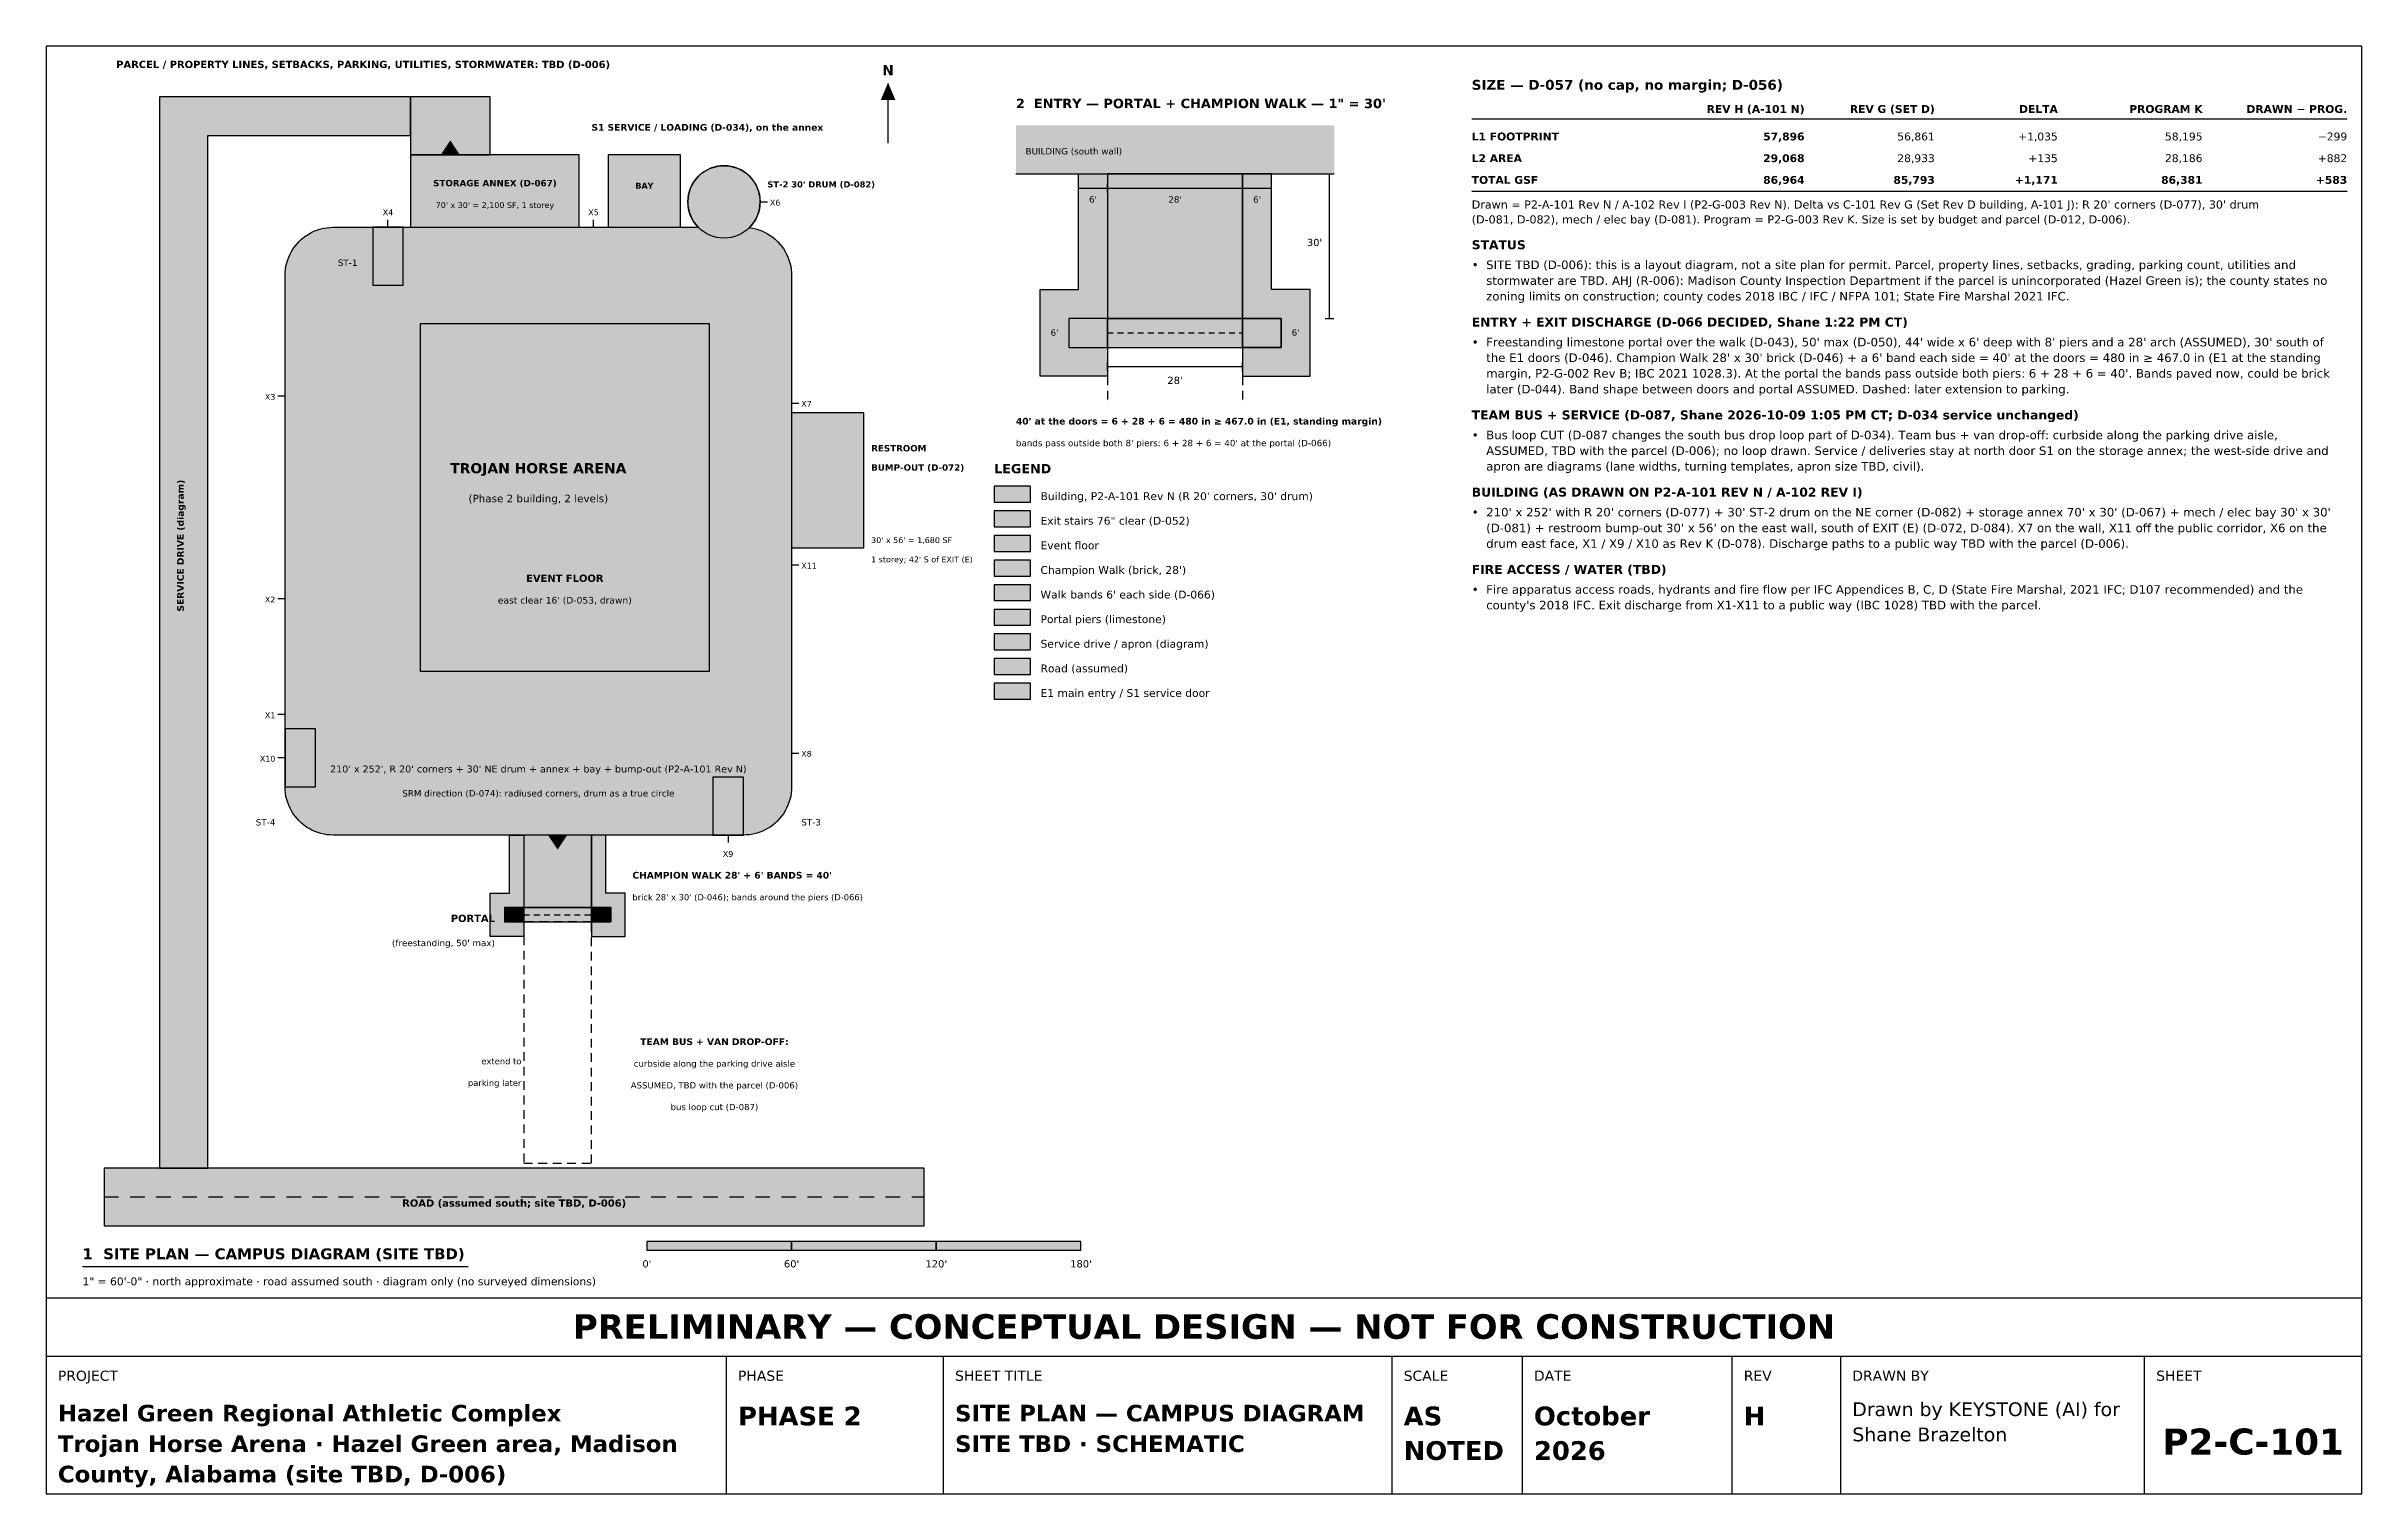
# Model space of a CAD drawing. Header units: inches. Extents: x 0.5 to 16.5, y 0.5 to 10.5.
import ezdxf
from ezdxf.enums import TextEntityAlignment as Align

# ---------------------------------------------------------------- set-up
doc = ezdxf.new("R2010")
doc.units = ezdxf.units.IN
doc.header["$MEASUREMENT"] = 0
for name, color, linetype in [('A-ANNO-DIMS', 7, 'Continuous'), ('A-ANNO-TEXT', 7, 'Continuous'), ('A-AREA-OPEN', 7, 'Continuous'), ('A-FLOR-STRS', 7, 'Continuous'), ('A-STAIR', 7, 'Continuous'), ('A-WALL', 7, 'Continuous'), ('A-WALL-EXT', 7, 'Continuous'), ('C-SITE', 7, 'Continuous'), ('G-ANNO-TTLB', 7, 'Continuous')]:
    doc.layers.add(name, color=color, linetype=linetype)
doc.styles.add('KS-BOLD', font='DejaVuSans-Bold.ttf')
doc.styles.add('KS-REG', font='DejaVuSans.ttf')

msp = doc.modelspace()

# ---------------------------------------------------------------- texts
at = {"layer": 'A-ANNO-DIMS', "style": 'KS-REG'}
for s, height, p in [("6'", 0.044, (7.733, 9.42)), ("28'", 0.044, (8.3, 9.42)), ("6'", 0.044, (8.867, 9.42)), ("6'", 0.044, (7.467, 8.5)), ("6'", 0.044, (9.133, 8.5)), ("28'", 0.05, (8.3, 8.167)), ("0'", 0.05, (4.65, 2.063)), ("60'", 0.05, (5.65, 2.063)), ("120'", 0.05, (6.65, 2.063)), ("180'", 0.05, (7.65, 2.063))]:
    msp.add_text(s, height=height, dxfattribs=at).set_placement(p, align=Align.CENTER)
msp.add_text("30'", height=0.05, dxfattribs=at).set_placement((9.317, 9.12), align=Align.RIGHT)
at = {"layer": 'A-ANNO-DIMS'}
for s, height, style, p in [("40' at the doors = 6 + 28 + 6 = 480 in ≥ 467.0 in (E1, standing margin)", 0.046, 'KS-BOLD', (7.2, 7.887)), ("bands pass outside both 8' piers: 6 + 28 + 6 = 40' at the portal (D-066)", 0.044, 'KS-REG', (7.2, 7.737))]:
    msp.add_text(s, height=height, dxfattribs=dict(at, style=style)).set_placement(p)
at = {"layer": 'A-ANNO-TEXT'}
for s, height, style, p in [('PARCEL / PROPERTY LINES, SETBACKS, PARKING, UTILITIES, STORMWATER: TBD (D-006)', 0.05, 'KS-BOLD', (0.983, 10.35)), ('SIZE — D-057 (no cap, no margin; D-056)', 0.068, 'KS-BOLD', (10.35, 10.2)), ('2  ENTRY — PORTAL + CHAMPION WALK — 1" = 30\'', 0.065, 'KS-BOLD', (7.2, 10.073)), ('S1 SERVICE / LOADING (D-034), on the annex', 0.046, 'KS-BOLD', (4.267, 9.917)), ('BUILDING (south wall)', 0.044, 'KS-REG', (7.267, 9.753)), ('L1 FOOTPRINT', 0.054, 'KS-BOLD', (10.35, 9.85)), ('TOTAL GSF', 0.054, 'KS-BOLD', (10.35, 9.55)), ('L2 AREA', 0.054, 'KS-BOLD', (10.35, 9.7)), ("ST-2 30' DRUM (D-082)", 0.042, 'KS-BOLD', (5.483, 9.525)), ('X6', 0.04, 'KS-REG', (5.5, 9.4)), ('(D-081, D-082), mech / elec bay (D-081). Program = P2-G-003 Rev K. Size is set by budget and parcel (D-012, D-006).', 0.056, 'KS-REG', (10.35, 9.276)), ("Drawn = P2-A-101 Rev N / A-102 Rev I (P2-G-003 Rev N). Delta vs C-101 Rev G (Set Rev D building, A-101 J): R 20' corners (D-077), 30' drum", 0.056, 'KS-REG', (10.35, 9.379)), ('STATUS', 0.062, 'KS-BOLD', (10.35, 9.098)), ('•', 0.059, 'KS-REG', (10.35, 8.961)), ('SITE TBD (D-006): this is a layout diagram, not a site plan for permit. Parcel, property lines, setbacks, grading, parking count, utilities and', 0.059, 'KS-REG', (10.45, 8.961)), ('zoning limits on construction; county codes 2018 IBC / IFC / NFPA 101; State Fire Marshal 2021 IFC.', 0.059, 'KS-REG', (10.45, 8.744)), ('stormwater are TBD. AHJ (R-006): Madison County Inspection Department if the parcel is unincorporated (Hazel Green is); the county states no', 0.059, 'KS-REG', (10.45, 8.852)), ('ENTRY + EXIT DISCHARGE (D-066 DECIDED, Shane 1:22 PM CT)', 0.062, 'KS-BOLD', (10.35, 8.564)), ("Freestanding limestone portal over the walk (D-043), 50' max (D-050), 44' wide x 6' deep with 8' piers and a 28' arch (ASSUMED), 30' south of", 0.059, 'KS-REG', (10.45, 8.427)), ('•', 0.059, 'KS-REG', (10.35, 8.427)), ("the E1 doors (D-046). Champion Walk 28' x 30' brick (D-046) + a 6' band each side = 40' at the doors = 480 in ≥ 467.0 in (E1 at the standing", 0.059, 'KS-REG', (10.45, 8.319)), ("margin, P2-G-002 Rev B; IBC 2021 1028.3). At the portal the bands pass outside both piers: 6 + 28 + 6 = 40'. Bands paved now, could be brick", 0.059, 'KS-REG', (10.45, 8.211)), ('later (D-044). Band shape between doors and portal ASSUMED. Dashed: later extension to parking.', 0.059, 'KS-REG', (10.45, 8.102)), ('X7', 0.04, 'KS-REG', (5.717, 8.01)), ('TEAM BUS + SERVICE (D-087, Shane 2026-10-09 1:05 PM CT; D-034 service unchanged)', 0.062, 'KS-BOLD', (10.35, 7.922)), ('Bus loop CUT (D-087 changes the south bus drop loop part of D-034). Team bus + van drop-off: curbside along the parking drive aisle,', 0.059, 'KS-REG', (10.45, 7.785)), ('RESTROOM', 0.044, 'KS-BOLD', (6.2, 7.701)), ('•', 0.059, 'KS-REG', (10.35, 7.785)), ('ASSUMED, TBD with the parcel (D-006); no loop drawn. Service / deliveries stay at north door S1 on the storage annex; the west-side drive and', 0.059, 'KS-REG', (10.45, 7.677)), ('BUMP-OUT (D-072)', 0.044, 'KS-BOLD', (6.2, 7.568)), ('LEGEND', 0.064, 'KS-BOLD', (7.05, 7.55)), ('apron are diagrams (lane widths, turning templates, apron size TBD, civil).', 0.059, 'KS-REG', (10.45, 7.569)), ("Building, P2-A-101 Rev N (R 20' corners, 30' drum)", 0.054, 'KS-REG', (7.37, 7.365)), ('BUILDING (AS DRAWN ON P2-A-101 REV N / A-102 REV I)', 0.062, 'KS-BOLD', (10.35, 7.389)), ('Exit stairs 76" clear (D-052)', 0.054, 'KS-REG', (7.37, 7.195)), ('•', 0.059, 'KS-REG', (10.35, 7.252)), ("210' x 252' with R 20' corners (D-077) + 30' ST-2 drum on the NE corner (D-082) + storage annex 70' x 30' (D-067) + mech / elec bay 30' x 30'", 0.059, 'KS-REG', (10.45, 7.252)), ("(D-081) + restroom bump-out 30' x 56' on the east wall, south of EXIT (E) (D-072, D-084). X7 on the wall, X11 off the public corridor, X6 on the", 0.059, 'KS-REG', (10.45, 7.143)), ("30' x 56' = 1,680 SF", 0.04, 'KS-REG', (6.2, 7.068)), ('Event floor', 0.054, 'KS-REG', (7.37, 7.025)), ('drum east face, X1 / X9 / X10 as Rev K (D-078). Discharge paths to a public way TBD with the parcel (D-006).', 0.059, 'KS-REG', (10.45, 7.035)), ('X11', 0.04, 'KS-REG', (5.717, 6.892)), ("1 storey; 42' S of EXIT (E)", 0.04, 'KS-REG', (6.2, 6.935)), ("Champion Walk (brick, 28')", 0.054, 'KS-REG', (7.37, 6.855)), ('FIRE ACCESS / WATER (TBD)', 0.062, 'KS-BOLD', (10.35, 6.855)), ("Walk bands 6' each side (D-066)", 0.054, 'KS-REG', (7.37, 6.685)), ('•', 0.059, 'KS-REG', (10.35, 6.718)), ('Fire apparatus access roads, hydrants and fire flow per IFC Appendices B, C, D (State Fire Marshal, 2021 IFC; D107 recommended) and the', 0.059, 'KS-REG', (10.45, 6.718)), ('Portal piers (limestone)', 0.054, 'KS-REG', (7.37, 6.515)), ("county's 2018 IFC. Exit discharge from X1-X11 to a public way (IBC 1028) TBD with the parcel.", 0.059, 'KS-REG', (10.45, 6.61)), ('Service drive / apron (diagram)', 0.054, 'KS-REG', (7.37, 6.345)), ('Road (assumed)', 0.054, 'KS-REG', (7.37, 6.175)), ('E1 main entry / S1 service door', 0.054, 'KS-REG', (7.37, 6.005)), ('X8', 0.04, 'KS-REG', (5.717, 5.592)), ('ST-3', 0.044, 'KS-REG', (5.717, 5.117)), ("CHAMPION WALK 28' + 6' BANDS = 40'", 0.046, 'KS-BOLD', (4.55, 4.75)), ("brick 28' x 30' (D-046); bands around the piers (D-066)", 0.042, 'KS-REG', (4.55, 4.6)), ('1  SITE PLAN — CAMPUS DIAGRAM (SITE TBD)', 0.075, 'KS-BOLD', (0.75, 2.12)), ('1" = 60\'-0" · north approximate · road assumed south · diagram only (no surveyed dimensions)', 0.054, 'KS-REG', (0.75, 1.94))]:
    msp.add_text(s, height=height, dxfattribs=dict(at, style=style)).set_placement(p)
for s, height, style, p in [('N', 0.07, 'KS-BOLD', (6.317, 10.3)), ('STORAGE ANNEX (D-067)', 0.044, 'KS-BOLD', (3.6, 9.533)), ('BAY', 0.04, 'KS-BOLD', (4.633, 9.517)), ('X4', 0.04, 'KS-REG', (2.861, 9.333)), ("70' x 30' = 2,100 SF, 1 storey", 0.04, 'KS-REG', (3.6, 9.383)), ('X5', 0.04, 'KS-REG', (4.281, 9.333)), ('TROJAN HORSE ARENA', 0.07, 'KS-BOLD', (3.9, 7.55)), ('(Phase 2 building, 2 levels)', 0.052, 'KS-REG', (3.9, 7.35)), ('EVENT FLOOR', 0.05, 'KS-BOLD', (4.083, 6.8)), ("east clear 16' (D-053, drawn)", 0.046, 'KS-REG', (4.083, 6.65)), ("210' x 252', R 20' corners + 30' NE drum + annex + bay + bump-out (P2-A-101 Rev N)", 0.048, 'KS-REG', (3.9, 5.483)), ('SRM direction (D-074): radiused corners, drum as a true circle', 0.044, 'KS-REG', (3.9, 5.317)), ('X9', 0.04, 'KS-REG', (5.211, 4.9)), ('TEAM BUS + VAN DROP-OFF:', 0.046, 'KS-BOLD', (5.117, 3.6)), ('curbside along the parking drive aisle', 0.043, 'KS-REG', (5.117, 3.45)), ('ASSUMED, TBD with the parcel (D-006)', 0.043, 'KS-REG', (5.117, 3.3)), ('bus loop cut (D-087)', 0.043, 'KS-REG', (5.117, 3.15)), ('ROAD (assumed south; site TBD, D-006)', 0.05, 'KS-BOLD', (3.733, 2.483))]:
    msp.add_text(s, height=height, dxfattribs=dict(at, style=style)).set_placement(p, align=Align.CENTER)
for s, height, style, p in [('REV H (A-101 N)', 0.054, 'KS-BOLD', (12.65, 10.04)), ('REV G (SET D)', 0.054, 'KS-BOLD', (13.55, 10.04)), ('DELTA', 0.054, 'KS-BOLD', (14.4, 10.04)), ('PROGRAM K', 0.054, 'KS-BOLD', (15.4, 10.04)), ('DRAWN − PROG.', 0.054, 'KS-BOLD', (16.4, 10.04)), ('57,896', 0.054, 'KS-BOLD', (12.65, 9.85)), ('56,861', 0.054, 'KS-REG', (13.55, 9.85)), ('+1,035', 0.054, 'KS-REG', (14.4, 9.85)), ('58,195', 0.054, 'KS-REG', (15.4, 9.85)), ('−299', 0.054, 'KS-REG', (16.4, 9.85)), ('86,964', 0.054, 'KS-BOLD', (12.65, 9.55)), ('29,068', 0.054, 'KS-BOLD', (12.65, 9.7)), ('85,793', 0.054, 'KS-BOLD', (13.55, 9.55)), ('28,933', 0.054, 'KS-REG', (13.55, 9.7)), ('+1,171', 0.054, 'KS-BOLD', (14.4, 9.55)), ('+135', 0.054, 'KS-REG', (14.4, 9.7)), ('86,381', 0.054, 'KS-BOLD', (15.4, 9.55)), ('28,186', 0.054, 'KS-REG', (15.4, 9.7)), ('+583', 0.054, 'KS-BOLD', (16.4, 9.55)), ('+882', 0.054, 'KS-REG', (16.4, 9.7)), ('ST-1', 0.044, 'KS-REG', (2.65, 8.983)), ('X3', 0.04, 'KS-REG', (2.083, 8.058)), ('X2', 0.04, 'KS-REG', (2.083, 6.658)), ('X1', 0.04, 'KS-REG', (2.083, 5.858)), ('X10', 0.04, 'KS-REG', (2.083, 5.558)), ('ST-4', 0.044, 'KS-REG', (2.083, 5.117)), ('PORTAL', 0.05, 'KS-BOLD', (3.6, 4.45)), ("(freestanding, 50' max)", 0.044, 'KS-REG', (3.6, 4.283)), ('parking later', 0.042, 'KS-REG', (3.783, 3.317)), ('extend to', 0.042, 'KS-REG', (3.783, 3.467))]:
    msp.add_text(s, height=height, dxfattribs=dict(at, style=style)).set_placement(p, align=Align.RIGHT)
at = {"layer": 'A-ANNO-TEXT', "style": 'KS-BOLD'}
msp.add_text('SERVICE DRIVE (diagram)', height=0.046, rotation=90, dxfattribs=at).set_placement((1.45, 7.05), align=Align.CENTER)
at = {"layer": 'G-ANNO-TTLB', "style": 'KS-BOLD'}
for s, height, p in [('PRELIMINARY — CONCEPTUAL DESIGN — NOT FOR CONSTRUCTION', 0.17, (8.5, 1.57)), ('P2-C-101', 0.18, (15.75, 0.77))]:
    msp.add_text(s, height=height, dxfattribs=at).set_placement(p, align=Align.CENTER)
at = {"layer": 'G-ANNO-TTLB'}
for s, height, style, p in [('PROJECT', 0.07, 'KS-REG', (0.58, 1.28)), ('PHASE', 0.07, 'KS-REG', (5.28, 1.28)), ('SHEET TITLE', 0.07, 'KS-REG', (6.78, 1.28)), ('SCALE', 0.07, 'KS-REG', (9.88, 1.28)), ('DATE', 0.07, 'KS-REG', (10.78, 1.28)), ('REV', 0.07, 'KS-REG', (12.23, 1.28)), ('DRAWN BY', 0.07, 'KS-REG', (12.98, 1.28)), ('SHEET', 0.07, 'KS-REG', (15.08, 1.28)), ('Drawn by KEYSTONE (AI) for', 0.095, 'KS-REG', (12.98, 1.036)), ('Hazel Green Regional Athletic Complex', 0.115, 'KS-BOLD', (0.58, 0.999)), ('PHASE 2', 0.13, 'KS-BOLD', (5.28, 0.972)), ('SITE PLAN — CAMPUS DIAGRAM', 0.115, 'KS-BOLD', (6.78, 0.999)), ('AS', 0.13, 'KS-BOLD', (9.88, 0.972)), ('October', 0.13, 'KS-BOLD', (10.78, 0.972)), ('H', 0.13, 'KS-BOLD', (12.23, 0.972)), ('Shane Brazelton', 0.095, 'KS-REG', (12.98, 0.862)), ('Trojan Horse Arena · Hazel Green area, Madison', 0.115, 'KS-BOLD', (0.58, 0.788)), ('SITE TBD · SCHEMATIC', 0.115, 'KS-BOLD', (6.78, 0.788)), ('NOTED', 0.13, 'KS-BOLD', (9.88, 0.733)), ('2026', 0.13, 'KS-BOLD', (10.78, 0.733)), ('County, Alabama (site TBD, D-006)', 0.115, 'KS-BOLD', (0.58, 0.578))]:
    msp.add_text(s, height=height, dxfattribs=dict(at, style=style)).set_placement(p)

# ---------------------------------------------------------------- hatches: boundary and pattern name
at = {"layer": 'A-ANNO-DIMS', "true_color": 0x000000}
for points in [[(4.65, 2.183), (5.65, 2.183), (5.65, 2.243), (4.65, 2.243)], [(6.65, 2.183), (7.65, 2.183), (7.65, 2.243), (6.65, 2.243)]]:
    msp.add_hatch(color=7, dxfattribs=at).paths.add_polyline_path(points)
at = {"layer": 'A-ANNO-DIMS', "true_color": 0xffffff}
msp.add_hatch(color=7, dxfattribs=at).paths.add_polyline_path([(5.65, 2.183), (6.65, 2.183), (6.65, 2.243), (5.65, 2.243)])
at = {"layer": 'A-ANNO-TEXT', "true_color": 0x000000}
msp.add_hatch(color=7, dxfattribs=at).paths.add_polyline_path([(6.267, 10.13), (6.317, 10.25), (6.367, 10.13)])
at = {"layer": 'A-FLOR-STRS', "true_color": 0x8c8c8c}
for points in [[(2.967, 8.849), (2.967, 9.25), (2.756, 9.25), (2.756, 8.849), (2.967, 8.849)], [(2.361, 5.383), (2.361, 5.785), (2.15, 5.785), (2.15, 5.383), (2.361, 5.383)], [(5.317, 5.05), (5.317, 5.451), (5.106, 5.451), (5.106, 5.05), (5.317, 5.05)]]:
    msp.add_hatch(color=7, dxfattribs=at).paths.add_polyline_path(points)
at = {"layer": 'A-STAIR', "true_color": 0x8c8c8c}
h = msp.add_hatch(color=7, dxfattribs=at)
edge = h.paths.add_edge_path()
edge.add_arc((5.183, 9.425), 0.25, 0, 360)
at = {"layer": 'A-WALL', "true_color": 0xefe9de}
for points in [[(7.2, 9.62), (9.4, 9.62), (9.4, 9.953), (7.2, 9.953)], [(5.36, 9.247), (5.382, 9.244), (5.403, 9.239), (5.424, 9.232), (5.444, 9.225), (5.464, 9.216), (5.483, 9.205), (5.502, 9.194), (5.52, 9.181), (5.536, 9.167), (5.552, 9.152), (5.567, 9.136), (5.581, 9.12), (5.594, 9.102), (5.605, 9.083), (5.616, 9.064), (5.625, 9.044), (5.632, 9.024), (5.639, 9.003), (5.644, 8.982), (5.647, 8.96), (5.649, 8.938), (5.65, 8.917), (5.65, 5.383), (5.649, 5.362), (5.647, 5.34), (5.644, 5.318), (5.639, 5.297), (5.632, 5.276), (5.625, 5.256), (5.616, 5.236), (5.605, 5.217), (5.594, 5.198), (5.581, 5.18), (5.567, 5.164), (5.552, 5.148), (5.536, 5.133), (5.52, 5.119), (5.502, 5.106), (5.483, 5.095), (5.464, 5.084), (5.444, 5.075), (5.424, 5.068), (5.403, 5.061), (5.382, 5.056), (5.36, 5.053), (5.338, 5.051), (5.317, 5.05), (2.483, 5.05), (2.462, 5.051), (2.44, 5.053), (2.418, 5.056), (2.397, 5.061), (2.376, 5.068), (2.356, 5.075), (2.336, 5.084), (2.317, 5.095), (2.298, 5.106), (2.28, 5.119), (2.264, 5.133), (2.248, 5.148), (2.233, 5.164), (2.219, 5.18), (2.206, 5.198), (2.195, 5.217), (2.184, 5.236), (2.175, 5.256), (2.168, 5.276), (2.161, 5.297), (2.156, 5.318), (2.153, 5.34), (2.151, 5.362), (2.15, 5.383), (2.15, 8.917), (2.151, 8.938), (2.153, 8.96), (2.156, 8.982), (2.161, 9.003), (2.168, 9.024), (2.175, 9.044), (2.184, 9.064), (2.195, 9.083), (2.206, 9.102), (2.219, 9.12), (2.233, 9.136), (2.248, 9.152), (2.264, 9.167), (2.28, 9.181), (2.298, 9.194), (2.317, 9.205), (2.336, 9.216), (2.356, 9.225), (2.376, 9.232), (2.397, 9.239), (2.418, 9.244), (2.44, 9.247), (2.462, 9.249), (2.483, 9.25), (5.005, 9.25), (5.002, 9.253), (4.998, 9.257), (4.994, 9.262), (4.99, 9.266), (4.986, 9.271), (4.983, 9.276), (4.979, 9.281), (4.975, 9.286), (4.972, 9.291), (4.969, 9.296), (4.966, 9.302), (4.963, 9.307), (4.96, 9.313), (4.957, 9.318), (4.955, 9.324), (4.952, 9.329), (4.95, 9.335), (4.948, 9.341), (4.946, 9.347), (4.944, 9.352), (4.942, 9.358), (4.941, 9.364), (4.939, 9.37), (4.938, 9.376), (4.937, 9.382), (4.936, 9.388), (4.935, 9.394), (4.935, 9.4), (4.934, 9.407), (4.934, 9.413), (4.933, 9.419), (4.933, 9.425), (4.933, 9.431), (4.934, 9.437), (4.934, 9.443), (4.935, 9.45), (4.935, 9.456), (4.936, 9.462), (4.937, 9.468), (4.938, 9.474), (4.939, 9.48), (4.941, 9.486), (4.942, 9.492), (4.944, 9.498), (4.946, 9.503), (4.948, 9.509), (4.95, 9.515), (4.952, 9.521), (4.955, 9.526), (4.957, 9.532), (4.96, 9.537), (4.963, 9.543), (4.966, 9.548), (4.969, 9.554), (4.972, 9.559), (4.975, 9.564), (4.979, 9.569), (4.983, 9.574), (4.986, 9.579), (4.99, 9.584), (4.994, 9.588), (4.998, 9.593), (5.002, 9.597), (5.007, 9.602), (5.011, 9.606), (5.015, 9.61), (5.02, 9.614), (5.025, 9.618), (5.03, 9.622), (5.034, 9.626), (5.039, 9.629), (5.044, 9.633), (5.05, 9.636), (5.055, 9.639), (5.06, 9.643), (5.065, 9.645), (5.071, 9.648), (5.076, 9.651), (5.082, 9.654), (5.088, 9.656), (5.093, 9.658), (5.099, 9.66), (5.105, 9.662), (5.111, 9.664), (5.117, 9.666), (5.123, 9.668), (5.129, 9.669), (5.135, 9.67), (5.141, 9.671), (5.147, 9.672), (5.153, 9.673), (5.159, 9.674), (5.165, 9.674), (5.171, 9.675), (5.177, 9.675), (5.183, 9.675), (5.189, 9.675), (5.196, 9.675), (5.202, 9.674), (5.208, 9.674), (5.214, 9.673), (5.22, 9.672), (5.226, 9.671), (5.232, 9.67), (5.238, 9.669), (5.244, 9.668), (5.25, 9.666), (5.256, 9.664), (5.262, 9.662), (5.268, 9.66), (5.273, 9.658), (5.279, 9.656), (5.285, 9.654), (5.29, 9.651), (5.296, 9.648), (5.301, 9.645), (5.307, 9.643), (5.312, 9.639), (5.317, 9.636), (5.322, 9.633), (5.327, 9.629), (5.332, 9.626), (5.337, 9.622), (5.342, 9.618), (5.347, 9.614), (5.351, 9.61), (5.356, 9.606), (5.36, 9.602), (5.364, 9.597), (5.369, 9.593), (5.373, 9.588), (5.377, 9.584), (5.38, 9.579), (5.384, 9.574), (5.388, 9.569), (5.391, 9.564), (5.395, 9.559), (5.398, 9.554), (5.401, 9.548), (5.404, 9.543), (5.407, 9.537), (5.409, 9.532), (5.412, 9.526), (5.414, 9.521), (5.417, 9.515), (5.419, 9.509), (5.421, 9.503), (5.423, 9.498), (5.424, 9.492), (5.426, 9.486), (5.427, 9.48), (5.429, 9.474), (5.43, 9.468), (5.431, 9.462), (5.431, 9.456), (5.432, 9.45), (5.433, 9.443), (5.433, 9.437), (5.433, 9.431), (5.433, 9.425), (5.433, 9.419), (5.433, 9.413), (5.433, 9.407), (5.432, 9.4), (5.431, 9.394), (5.431, 9.388), (5.43, 9.382), (5.429, 9.376), (5.427, 9.37), (5.426, 9.364), (5.424, 9.358), (5.423, 9.352), (5.421, 9.347), (5.419, 9.341), (5.417, 9.335), (5.414, 9.329), (5.412, 9.324), (5.409, 9.318), (5.407, 9.313), (5.404, 9.307), (5.401, 9.302), (5.398, 9.296), (5.395, 9.291), (5.391, 9.286), (5.388, 9.281), (5.384, 9.276), (5.38, 9.271), (5.377, 9.266), (5.373, 9.262), (5.369, 9.257), (5.364, 9.253), (5.36, 9.248), (5.359, 9.247), (5.36, 9.247)], [(4.183, 9.25), (4.183, 9.75), (3.017, 9.75), (3.017, 9.25), (4.183, 9.25)], [(4.883, 9.25), (4.883, 9.75), (4.383, 9.75), (4.383, 9.25), (4.883, 9.25)], [(6.15, 7.035), (6.15, 7.968), (5.65, 7.968), (5.65, 7.035), (6.15, 7.035)]]:
    msp.add_hatch(color=7, dxfattribs=at).paths.add_polyline_path(points)
at = {"layer": 'C-SITE', "true_color": 0xdadada}
for points in [[(1.283, 2.75), (1.617, 2.75), (1.617, 9.883), (3.017, 9.883), (3.017, 10.15), (1.283, 10.15)], [(3.017, 9.75), (3.567, 9.75), (3.567, 10.15), (3.017, 10.15)], [(7.05, 6.33), (7.3, 6.33), (7.3, 6.44), (7.05, 6.44)]]:
    msp.add_hatch(color=7, dxfattribs=at).paths.add_polyline_path(points)
at = {"layer": 'C-SITE', "true_color": 0xcc0000}
for points in [[(3.225, 9.75), (3.358, 9.75), (3.292, 9.85)], [(8.2, 9.62), (8.4, 9.62), (8.3, 9.487)], [(7.05, 5.99), (7.3, 5.99), (7.3, 6.1), (7.05, 6.1)], [(3.967, 5.05), (4.1, 5.05), (4.033, 4.95)]]:
    msp.add_hatch(color=7, dxfattribs=at).paths.add_polyline_path(points)
at = {"layer": 'C-SITE', "true_color": 0xd9b79a}
for points in [[(7.633, 9.62), (7.833, 9.62), (7.833, 8.62), (7.567, 8.62), (7.567, 8.42), (7.833, 8.42), (7.833, 8.22), (7.367, 8.22), (7.367, 8.82), (7.633, 8.82)], [(8.967, 9.62), (8.767, 9.62), (8.767, 8.62), (9.033, 8.62), (9.033, 8.42), (8.767, 8.42), (8.767, 8.22), (9.233, 8.22), (9.233, 8.82), (8.967, 8.82)], [(7.05, 6.67), (7.3, 6.67), (7.3, 6.78), (7.05, 6.78)], [(3.7, 5.05), (3.8, 5.05), (3.8, 4.55), (3.667, 4.55), (3.667, 4.45), (3.8, 4.45), (3.8, 4.35), (3.567, 4.35), (3.567, 4.65), (3.7, 4.65)], [(4.367, 5.05), (4.267, 5.05), (4.267, 4.55), (4.4, 4.55), (4.4, 4.45), (4.267, 4.45), (4.267, 4.35), (4.5, 4.35), (4.5, 4.65), (4.367, 4.65)]]:
    msp.add_hatch(color=7, dxfattribs=at).paths.add_polyline_path(points)
at = {"layer": 'C-SITE', "true_color": 0xb5654a}
for points in [[(7.833, 8.62), (8.767, 8.62), (8.767, 9.62), (7.833, 9.62)], [(7.833, 8.42), (8.767, 8.42), (8.767, 8.62), (7.833, 8.62)], [(7.05, 6.84), (7.3, 6.84), (7.3, 6.95), (7.05, 6.95)], [(3.8, 4.55), (4.267, 4.55), (4.267, 5.05), (3.8, 5.05)], [(3.8, 4.45), (4.267, 4.45), (4.267, 4.55), (3.8, 4.55)]]:
    msp.add_hatch(color=7, dxfattribs=at).paths.add_polyline_path(points)
at = {"layer": 'C-SITE', "true_color": 0xe6d3a8}
for points in [[(3.083, 6.183), (5.083, 6.183), (5.083, 8.583), (3.083, 8.583)], [(7.05, 7.01), (7.3, 7.01), (7.3, 7.12), (7.05, 7.12)]]:
    msp.add_hatch(color=7, dxfattribs=at).paths.add_polyline_path(points)
at = {"layer": 'C-SITE', "true_color": 0xd8cfc0}
for points in [[(7.567, 8.42), (7.833, 8.42), (7.833, 8.62), (7.567, 8.62)], [(8.767, 8.42), (9.033, 8.42), (9.033, 8.62), (8.767, 8.62)], [(7.05, 6.5), (7.3, 6.5), (7.3, 6.61), (7.05, 6.61)], [(3.667, 4.45), (3.8, 4.45), (3.8, 4.55), (3.667, 4.55)], [(4.267, 4.45), (4.4, 4.45), (4.4, 4.55), (4.267, 4.55)]]:
    msp.add_hatch(color=7, dxfattribs=at).paths.add_polyline_path(points)
at = {"layer": 'C-SITE', "true_color": 0xefe9de}
msp.add_hatch(color=7, dxfattribs=at).paths.add_polyline_path([(7.05, 7.35), (7.3, 7.35), (7.3, 7.46), (7.05, 7.46)])
at = {"layer": 'C-SITE', "true_color": 0x8c8c8c}
msp.add_hatch(color=7, dxfattribs=at).paths.add_polyline_path([(7.05, 7.18), (7.3, 7.18), (7.3, 7.29), (7.05, 7.29)])
at = {"layer": 'C-SITE', "true_color": 0xc9c9c9}
for points in [[(7.05, 6.16), (7.3, 6.16), (7.3, 6.27), (7.05, 6.27)], [(0.9, 2.35), (6.567, 2.35), (6.567, 2.75), (0.9, 2.75)]]:
    msp.add_hatch(color=7, dxfattribs=at).paths.add_polyline_path(points)

# ---------------------------------------------------------------- linework, layer by layer
at = {"layer": 'A-ANNO-DIMS'}
for p, q in [((9.337, 9.62), (9.397, 9.62)), ((9.367, 8.62), (9.367, 9.62)), ((7.633, 9.49), (7.633, 9.55)), ((7.633, 9.52), (8.967, 9.52)), ((7.833, 9.49), (7.833, 9.55)), ((8.767, 9.49), (8.767, 9.55)), ((8.967, 9.49), (8.967, 9.55)), ((9.337, 8.62), (9.397, 8.62)), ((7.833, 8.257), (7.833, 8.317)), ((7.833, 8.287), (8.767, 8.287)), ((8.767, 8.257), (8.767, 8.317))]:
    msp.add_line(p, q, dxfattribs=at)
for points in [[(4.65, 2.183), (5.65, 2.183), (5.65, 2.243), (4.65, 2.243)], [(5.65, 2.183), (6.65, 2.183), (6.65, 2.243), (5.65, 2.243)], [(6.65, 2.183), (7.65, 2.183), (7.65, 2.243), (6.65, 2.243)]]:
    msp.add_lwpolyline(points, close=True, dxfattribs=at)
at = {"layer": 'A-ANNO-TEXT'}
for p, q in [((6.317, 9.83), (6.317, 10.21)), ((10.35, 10), (16.4, 10)), ((10.35, 9.5), (16.4, 9.5)), ((0.75, 2.07), (3.415, 2.07))]:
    msp.add_line(p, q, dxfattribs=at)
at = {"layer": 'A-AREA-OPEN'}
for p, q in [((7.833, 8.52), (7.873, 8.52)), ((7.903, 8.52), (7.943, 8.52)), ((7.973, 8.52), (8.013, 8.52)), ((8.043, 8.52), (8.083, 8.52)), ((8.113, 8.52), (8.153, 8.52)), ((8.183, 8.52), (8.223, 8.52)), ((8.253, 8.52), (8.293, 8.52)), ((8.323, 8.52), (8.363, 8.52)), ((8.393, 8.52), (8.433, 8.52)), ((8.463, 8.52), (8.503, 8.52)), ((8.533, 8.52), (8.573, 8.52)), ((8.603, 8.52), (8.643, 8.52)), ((8.673, 8.52), (8.713, 8.52)), ((8.743, 8.52), (8.767, 8.52)), ((7.833, 8.42), (7.833, 8.36)), ((7.833, 8.32), (7.833, 8.26)), ((8.767, 8.42), (8.767, 8.36)), ((8.767, 8.32), (8.767, 8.26)), ((7.833, 8.22), (7.833, 8.16)), ((8.767, 8.22), (8.767, 8.16)), ((7.833, 8.12), (7.833, 8.06)), ((7.833, 8.02), (7.833, 8.02)), ((8.767, 8.12), (8.767, 8.06)), ((8.767, 8.02), (8.767, 8.02)), ((3.8, 4.5), (3.84, 4.5)), ((3.87, 4.5), (3.91, 4.5)), ((3.94, 4.5), (3.98, 4.5)), ((4.01, 4.5), (4.05, 4.5)), ((4.08, 4.5), (4.12, 4.5)), ((4.15, 4.5), (4.19, 4.5)), ((4.22, 4.5), (4.26, 4.5)), ((3.8, 4.45), (3.8, 4.39)), ((3.8, 4.35), (3.8, 4.29)), ((3.867, 4.45), (3.807, 4.45)), ((3.967, 4.45), (3.907, 4.45)), ((4.067, 4.45), (4.007, 4.45)), ((4.167, 4.45), (4.107, 4.45)), ((4.267, 4.45), (4.207, 4.45)), ((4.267, 4.383), (4.267, 4.443)), ((4.267, 4.283), (4.267, 4.343)), ((3.8, 4.25), (3.8, 4.19)), ((4.267, 4.183), (4.267, 4.243)), ((3.8, 4.15), (3.8, 4.09)), ((3.8, 4.05), (3.8, 3.99)), ((4.267, 4.083), (4.267, 4.143)), ((4.267, 3.983), (4.267, 4.043)), ((3.8, 3.95), (3.8, 3.89)), ((3.8, 3.85), (3.8, 3.79)), ((4.267, 3.883), (4.267, 3.943)), ((4.267, 3.783), (4.267, 3.843)), ((3.8, 3.75), (3.8, 3.69)), ((4.267, 3.683), (4.267, 3.743)), ((3.8, 3.65), (3.8, 3.59)), ((3.8, 3.55), (3.8, 3.49)), ((4.267, 3.583), (4.267, 3.643)), ((4.267, 3.483), (4.267, 3.543)), ((3.8, 3.45), (3.8, 3.39)), ((4.267, 3.383), (4.267, 3.443)), ((3.8, 3.35), (3.8, 3.29)), ((3.8, 3.25), (3.8, 3.19)), ((4.267, 3.283), (4.267, 3.343)), ((4.267, 3.183), (4.267, 3.243)), ((3.8, 3.15), (3.8, 3.09)), ((3.8, 3.05), (3.8, 2.99)), ((4.267, 3.083), (4.267, 3.143)), ((4.267, 2.983), (4.267, 3.043)), ((3.8, 2.95), (3.8, 2.89)), ((4.267, 2.883), (4.267, 2.943)), ((3.8, 2.85), (3.8, 2.79)), ((3.8, 2.783), (3.86, 2.783)), ((3.9, 2.783), (3.96, 2.783)), ((4, 2.783), (4.06, 2.783)), ((4.1, 2.783), (4.16, 2.783)), ((4.2, 2.783), (4.26, 2.783)), ((4.267, 2.783), (4.267, 2.843))]:
    msp.add_line(p, q, dxfattribs=at)
at = {"layer": 'A-FLOR-STRS'}
for points in [[(2.967, 8.849), (2.967, 9.25), (2.756, 9.25), (2.756, 8.849), (2.967, 8.849)], [(2.361, 5.383), (2.361, 5.785), (2.15, 5.785), (2.15, 5.383), (2.361, 5.383)], [(5.317, 5.05), (5.317, 5.451), (5.106, 5.451), (5.106, 5.05), (5.317, 5.05)]]:
    msp.add_lwpolyline(points, close=True, dxfattribs=at)
at = {"layer": 'A-STAIR'}
msp.add_circle((5.183, 9.425), 0.25, dxfattribs=at)
at = {"layer": 'A-WALL'}
msp.add_line((7.2, 9.62), (9.4, 9.62), dxfattribs=at)
for points in [[(4.183, 9.25), (4.183, 9.75), (3.017, 9.75), (3.017, 9.25), (4.183, 9.25)], [(4.883, 9.25), (4.883, 9.75), (4.383, 9.75), (4.383, 9.25), (4.883, 9.25)], [(6.15, 7.035), (6.15, 7.968), (5.65, 7.968), (5.65, 7.035), (6.15, 7.035)]]:
    msp.add_lwpolyline(points, close=True, dxfattribs=at)
at = {"layer": 'A-WALL-EXT'}
for p, q in [((2.219, 9.12), (2.233, 9.136)), ((2.233, 9.136), (2.248, 9.152)), ((2.248, 9.152), (2.264, 9.167)), ((2.264, 9.167), (2.28, 9.181)), ((2.28, 9.181), (2.298, 9.194)), ((2.298, 9.194), (2.317, 9.205)), ((2.317, 9.205), (2.336, 9.216)), ((2.336, 9.216), (2.356, 9.225)), ((2.356, 9.225), (2.376, 9.232)), ((2.376, 9.232), (2.397, 9.239)), ((2.397, 9.239), (2.418, 9.244)), ((2.418, 9.244), (2.44, 9.247)), ((2.44, 9.247), (2.462, 9.249)), ((2.462, 9.249), (2.483, 9.25)), ((2.483, 9.25), (5.005, 9.25)), ((5.36, 9.247), (5.382, 9.244)), ((5.382, 9.244), (5.403, 9.239)), ((5.403, 9.239), (5.424, 9.232)), ((5.424, 9.232), (5.444, 9.225)), ((5.444, 9.225), (5.464, 9.216)), ((5.464, 9.216), (5.483, 9.205)), ((5.483, 9.205), (5.502, 9.194)), ((5.502, 9.194), (5.52, 9.181)), ((5.52, 9.181), (5.536, 9.167)), ((5.536, 9.167), (5.552, 9.152)), ((5.552, 9.152), (5.567, 9.136)), ((5.567, 9.136), (5.581, 9.12)), ((2.151, 8.938), (2.153, 8.96)), ((2.153, 8.96), (2.156, 8.982)), ((2.156, 8.982), (2.161, 9.003)), ((2.161, 9.003), (2.168, 9.024)), ((2.168, 9.024), (2.175, 9.044)), ((2.175, 9.044), (2.184, 9.064)), ((2.184, 9.064), (2.195, 9.083)), ((2.195, 9.083), (2.206, 9.102)), ((2.206, 9.102), (2.219, 9.12)), ((5.581, 9.12), (5.594, 9.102)), ((5.594, 9.102), (5.605, 9.083)), ((5.605, 9.083), (5.616, 9.064)), ((5.616, 9.064), (5.625, 9.044)), ((5.625, 9.044), (5.632, 9.024)), ((5.632, 9.024), (5.639, 9.003)), ((5.639, 9.003), (5.644, 8.982)), ((5.644, 8.982), (5.647, 8.96)), ((5.647, 8.96), (5.649, 8.938)), ((2.15, 8.917), (2.151, 8.938)), ((2.15, 5.383), (2.15, 8.917)), ((5.649, 8.938), (5.65, 8.917)), ((5.65, 8.917), (5.65, 5.383)), ((2.151, 5.362), (2.15, 5.383)), ((2.153, 5.34), (2.151, 5.362)), ((2.156, 5.318), (2.153, 5.34)), ((2.161, 5.297), (2.156, 5.318)), ((2.168, 5.276), (2.161, 5.297)), ((5.639, 5.297), (5.632, 5.276)), ((5.644, 5.318), (5.639, 5.297)), ((5.647, 5.34), (5.644, 5.318)), ((5.649, 5.362), (5.647, 5.34)), ((5.65, 5.383), (5.649, 5.362)), ((2.175, 5.256), (2.168, 5.276)), ((2.184, 5.236), (2.175, 5.256)), ((2.195, 5.217), (2.184, 5.236)), ((2.206, 5.198), (2.195, 5.217)), ((2.219, 5.18), (2.206, 5.198)), ((2.233, 5.164), (2.219, 5.18)), ((2.248, 5.148), (2.233, 5.164)), ((2.264, 5.133), (2.248, 5.148)), ((2.28, 5.119), (2.264, 5.133)), ((5.536, 5.133), (5.52, 5.119)), ((5.552, 5.148), (5.536, 5.133)), ((5.567, 5.164), (5.552, 5.148)), ((5.581, 5.18), (5.567, 5.164)), ((5.594, 5.198), (5.581, 5.18)), ((5.605, 5.217), (5.594, 5.198)), ((5.616, 5.236), (5.605, 5.217)), ((5.625, 5.256), (5.616, 5.236)), ((5.632, 5.276), (5.625, 5.256)), ((2.298, 5.106), (2.28, 5.119)), ((2.317, 5.095), (2.298, 5.106)), ((2.336, 5.084), (2.317, 5.095)), ((2.356, 5.075), (2.336, 5.084)), ((2.376, 5.068), (2.356, 5.075)), ((2.397, 5.061), (2.376, 5.068)), ((2.418, 5.056), (2.397, 5.061)), ((2.44, 5.053), (2.418, 5.056)), ((2.462, 5.051), (2.44, 5.053)), ((2.483, 5.05), (2.462, 5.051)), ((5.317, 5.05), (2.483, 5.05)), ((5.338, 5.051), (5.317, 5.05)), ((5.36, 5.053), (5.338, 5.051)), ((5.382, 5.056), (5.36, 5.053)), ((5.403, 5.061), (5.382, 5.056)), ((5.424, 5.068), (5.403, 5.061)), ((5.444, 5.075), (5.424, 5.068)), ((5.464, 5.084), (5.444, 5.075)), ((5.483, 5.095), (5.464, 5.084)), ((5.502, 5.106), (5.483, 5.095)), ((5.52, 5.119), (5.502, 5.106))]:
    msp.add_line(p, q, dxfattribs=at)
msp.add_arc((5.183, 9.425), 0.25, 314.6815, 224.4311, dxfattribs=at)
at = {"layer": 'C-SITE'}
for p, q in [((2.861, 9.25), (2.861, 9.3)), ((4.281, 9.25), (4.281, 9.3)), ((5.433, 9.425), (5.483, 9.425)), ((2.15, 8.083), (2.1, 8.083)), ((5.65, 8.035), (5.7, 8.035)), ((5.65, 6.917), (5.7, 6.917)), ((2.15, 6.683), (2.1, 6.683)), ((2.15, 5.883), (2.1, 5.883)), ((5.65, 5.617), (5.7, 5.617)), ((2.15, 5.583), (2.1, 5.583)), ((5.211, 5.05), (5.211, 5)), ((0.9, 2.55), (1, 2.55)), ((1.08, 2.55), (1.18, 2.55)), ((1.26, 2.55), (1.36, 2.55)), ((1.44, 2.55), (1.54, 2.55)), ((1.62, 2.55), (1.72, 2.55)), ((1.8, 2.55), (1.9, 2.55)), ((1.98, 2.55), (2.08, 2.55)), ((2.16, 2.55), (2.26, 2.55)), ((2.34, 2.55), (2.44, 2.55)), ((2.52, 2.55), (2.62, 2.55)), ((2.7, 2.55), (2.8, 2.55)), ((2.88, 2.55), (2.98, 2.55)), ((3.06, 2.55), (3.16, 2.55)), ((3.24, 2.55), (3.34, 2.55)), ((3.42, 2.55), (3.52, 2.55)), ((3.6, 2.55), (3.7, 2.55)), ((3.78, 2.55), (3.88, 2.55)), ((3.96, 2.55), (4.06, 2.55)), ((4.14, 2.55), (4.24, 2.55)), ((4.32, 2.55), (4.42, 2.55)), ((4.5, 2.55), (4.6, 2.55)), ((4.68, 2.55), (4.78, 2.55)), ((4.86, 2.55), (4.96, 2.55)), ((5.04, 2.55), (5.14, 2.55)), ((5.22, 2.55), (5.32, 2.55)), ((5.4, 2.55), (5.5, 2.55)), ((5.58, 2.55), (5.68, 2.55)), ((5.76, 2.55), (5.86, 2.55)), ((5.94, 2.55), (6.04, 2.55)), ((6.12, 2.55), (6.22, 2.55)), ((6.3, 2.55), (6.4, 2.55)), ((6.48, 2.55), (6.567, 2.55))]:
    msp.add_line(p, q, dxfattribs=at)
for points in [[(1.283, 2.75), (1.617, 2.75), (1.617, 9.883), (3.017, 9.883), (3.017, 10.15), (1.283, 10.15)], [(3.017, 9.75), (3.567, 9.75), (3.567, 10.15), (3.017, 10.15)], [(7.633, 9.62), (7.833, 9.62), (7.833, 8.62), (7.567, 8.62), (7.567, 8.42), (7.833, 8.42), (7.833, 8.22), (7.367, 8.22), (7.367, 8.82), (7.633, 8.82)], [(7.833, 8.62), (8.767, 8.62), (8.767, 9.62), (7.833, 9.62)], [(8.967, 9.62), (8.767, 9.62), (8.767, 8.62), (9.033, 8.62), (9.033, 8.42), (8.767, 8.42), (8.767, 8.22), (9.233, 8.22), (9.233, 8.82), (8.967, 8.82)], [(3.083, 6.183), (5.083, 6.183), (5.083, 8.583), (3.083, 8.583)], [(7.567, 8.42), (7.833, 8.42), (7.833, 8.62), (7.567, 8.62)], [(7.833, 8.42), (8.767, 8.42), (8.767, 8.62), (7.833, 8.62)], [(8.767, 8.42), (9.033, 8.42), (9.033, 8.62), (8.767, 8.62)], [(7.05, 7.35), (7.3, 7.35), (7.3, 7.46), (7.05, 7.46)], [(7.05, 7.18), (7.3, 7.18), (7.3, 7.29), (7.05, 7.29)], [(7.05, 7.01), (7.3, 7.01), (7.3, 7.12), (7.05, 7.12)], [(7.05, 6.84), (7.3, 6.84), (7.3, 6.95), (7.05, 6.95)], [(7.05, 6.67), (7.3, 6.67), (7.3, 6.78), (7.05, 6.78)], [(7.05, 6.5), (7.3, 6.5), (7.3, 6.61), (7.05, 6.61)], [(7.05, 6.33), (7.3, 6.33), (7.3, 6.44), (7.05, 6.44)], [(7.05, 6.16), (7.3, 6.16), (7.3, 6.27), (7.05, 6.27)], [(7.05, 5.99), (7.3, 5.99), (7.3, 6.1), (7.05, 6.1)], [(3.7, 5.05), (3.8, 5.05), (3.8, 4.55), (3.667, 4.55), (3.667, 4.45), (3.8, 4.45), (3.8, 4.35), (3.567, 4.35), (3.567, 4.65), (3.7, 4.65)], [(3.8, 4.55), (4.267, 4.55), (4.267, 5.05), (3.8, 5.05)], [(4.367, 5.05), (4.267, 5.05), (4.267, 4.55), (4.4, 4.55), (4.4, 4.45), (4.267, 4.45), (4.267, 4.35), (4.5, 4.35), (4.5, 4.65), (4.367, 4.65)], [(3.667, 4.45), (3.8, 4.45), (3.8, 4.55), (3.667, 4.55)], [(3.8, 4.45), (4.267, 4.45), (4.267, 4.55), (3.8, 4.55)], [(4.267, 4.45), (4.4, 4.45), (4.4, 4.55), (4.267, 4.55)], [(0.9, 2.35), (6.567, 2.35), (6.567, 2.75), (0.9, 2.75)]]:
    msp.add_lwpolyline(points, close=True, dxfattribs=at)
at = {"layer": 'G-ANNO-TTLB'}
for p, q in [((0.5, 1.45), (16.5, 1.45)), ((5.2, 0.5), (5.2, 1.45)), ((6.7, 0.5), (6.7, 1.45)), ((9.8, 0.5), (9.8, 1.45)), ((10.7, 0.5), (10.7, 1.45)), ((12.15, 0.5), (12.15, 1.45)), ((12.9, 0.5), (12.9, 1.45)), ((15, 0.5), (15, 1.45))]:
    msp.add_line(p, q, dxfattribs=at)
for points in [[(0.5, 0.5), (16.5, 0.5), (16.5, 10.5), (0.5, 10.5)], [(0.5, 1.45), (16.5, 1.45), (16.5, 1.85), (0.5, 1.85)]]:
    msp.add_lwpolyline(points, close=True, dxfattribs=at)

msp.set_redraw_order([(e.dxf.handle, doc.entitydb.next_handle()) for e in msp.query("TEXT MTEXT ATTDEF DIMENSION ARC_DIMENSION")])  # texts and dimensions are drawn at this point

doc.saveas('drawing.dxf')
